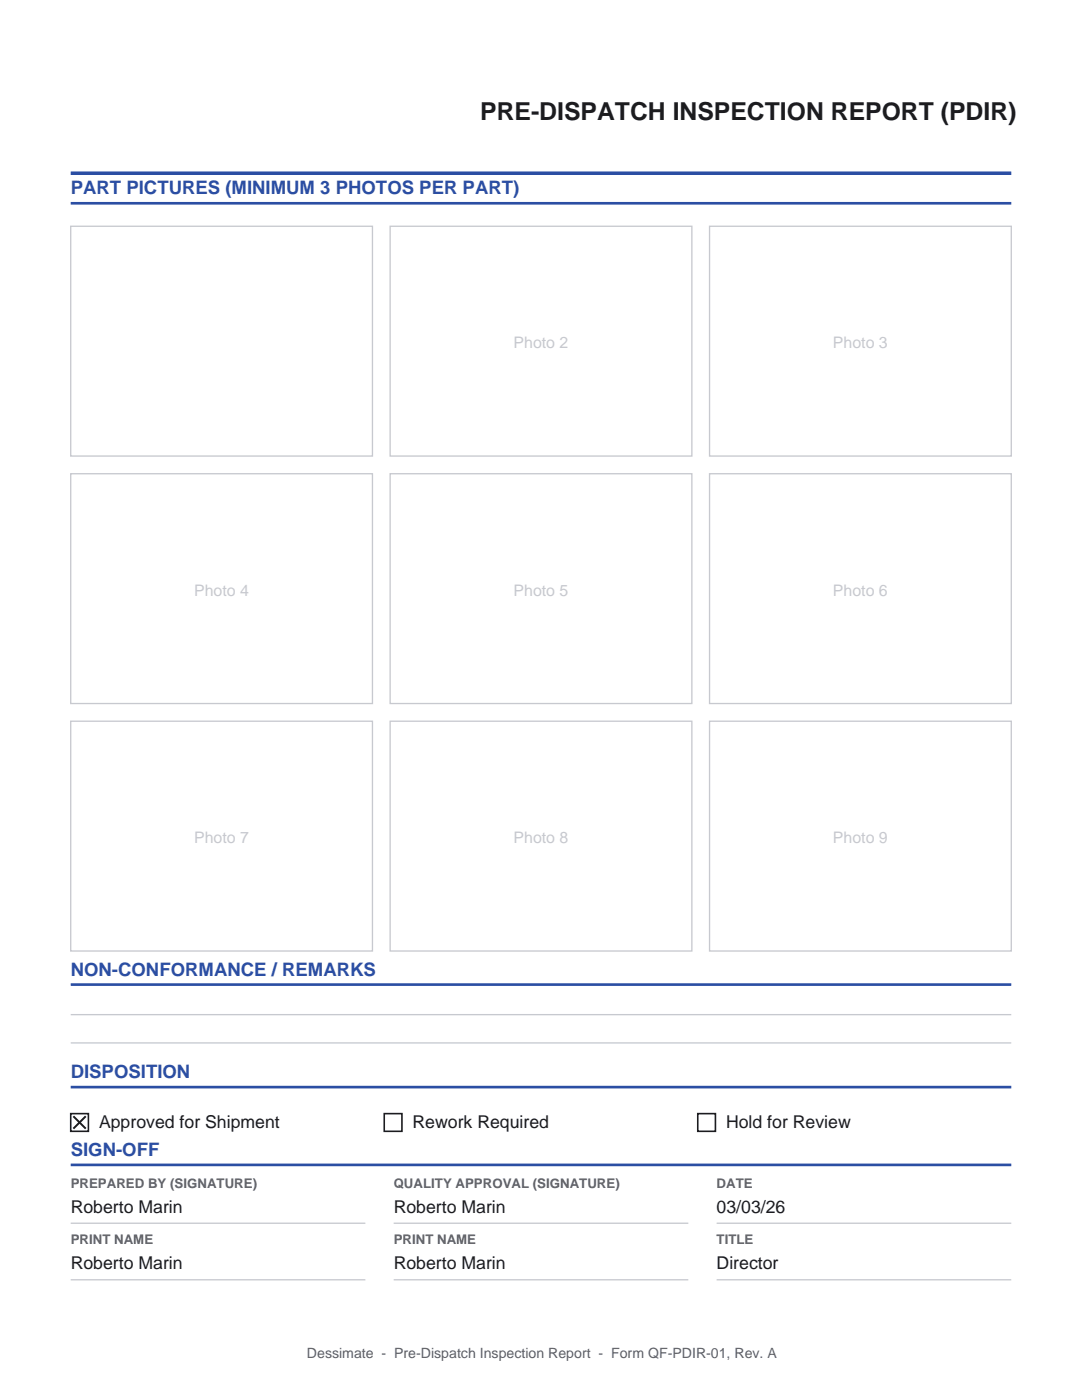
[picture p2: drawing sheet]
<svg xmlns="http://www.w3.org/2000/svg" width="216mm" height="279mm" viewBox="0 0 216 279" stroke-linecap="round" stroke-linejoin="round" font-family="sans-serif">
<defs><g id="words">
<text font-size="4.9" fill="#1c1c1f" x="95.8" y="24">PRE-DISPATCH INSPECTION REPORT (PDIR)</text>
<g font-size="3.7" fill="#2b4ea3">
<text x="14.1" y="38.8">PART PICTURES (MINIMUM 3 PHOTOS PER PART)</text>
<text x="14.1" y="194.7">NON-CONFORMANCE / REMARKS</text>
<text x="14.1" y="215.2">DISPOSITION</text>
<text x="14.1" y="230.7">SIGN-OFF</text>
</g>
<g font-size="3.5" fill="#1c1c1f">
<text x="19.8" y="225.1">Approved for Shipment</text>
<text x="82.3" y="225.1">Rework Required</text>
<text x="144.9" y="225.1">Hold for Review</text>
<text x="14.1" y="242">Roberto Marin</text>
<text x="78.6" y="242">Roberto Marin</text>
<text x="143" y="242">03/03/26</text>
<text x="14.1" y="253.3">Roberto Marin</text>
<text x="78.6" y="253.3">Roberto Marin</text>
<text x="143" y="253.3">Director</text>
</g>
<g font-size="3.2" fill="#c7c9cf">
<text x="102.5" y="69.5">Photo 2</text>
<text x="166.2" y="69.5">Photo 3</text>
<text x="38.7" y="118.9">Photo 4</text>
<text x="102.5" y="118.9">Photo 5</text>
<text x="166.2" y="118.9">Photo 6</text>
<text x="38.7" y="168.3">Photo 7</text>
<text x="102.5" y="168.3">Photo 8</text>
<text x="166.2" y="168.3">Photo 9</text>
</g>
<text font-size="2.8" fill="#5c5e66" x="61.2" y="270.9">Dessimate - Pre-Dispatch Inspection Report - Form QF-PDIR-01, Rev. A</text>
<g font-size="2.6" fill="#5c5e66">
<text x="14.1" y="237.1">PREPARED BY (SIGNATURE)</text>
<text x="78.6" y="237.1">QUALITY APPROVAL (SIGNATURE)</text>
<text x="143" y="237.1">DATE</text>
<text x="14.1" y="248.4">PRINT NAME</text>
<text x="78.6" y="248.4">PRINT NAME</text>
<text x="143" y="248.4">TITLE</text>
</g>
</g></defs>
<path d="M14.1 34.6h187.7" fill="none" stroke="#2b4ea3" stroke-width=".71" stroke-linecap="butt"/>
<path d="M14.1 40.6h187.7M14.1 196.5h187.7M14.1 217h187.7M14.1 232.5h187.7" fill="none" stroke="#2b4ea3" stroke-width=".53"/>
<g fill="none" stroke="#c7c9cf" stroke-width=".26">
<path d="M14.1 45.2h60.2v45.8h-60.2zM77.8 45.2h60.3v45.8h-60.3zM141.6 45.2h60.2v45.8h-60.2zM14.1 94.5h60.2v45.9h-60.2zM77.8 94.5h60.3v45.9h-60.3zM141.6 94.5h60.2v45.9h-60.2zM14.1 143.9h60.2v45.9h-60.2zM77.8 143.9h60.3v45.9h-60.3zM141.6 143.9h60.2v45.9h-60.2zM14.1 202.5h187.7M14.1 208.1h187.7M14.1 244.1h58.8"/>
<path d="M14.1 255.4h58.8M78.6 244.1h58.7M78.6 255.4h58.7M143 244.1h58.8M143 255.4h58.8"/>
</g>
<path d="M14.1 222.2h3.5v3.6h-3.5zM76.7 222.2h3.5v3.6h-3.5zM139.2 222.2h3.6v3.6h-3.6z" fill="none" stroke="#1c1c1f" stroke-width=".32"/>
<path d="M14.6 222.8l2.5 2.4M17.1 222.8l-2.5 2.4" fill="none" stroke="#1c1c1f" stroke-width=".39"/>
<use href="#words"/>
</svg>
